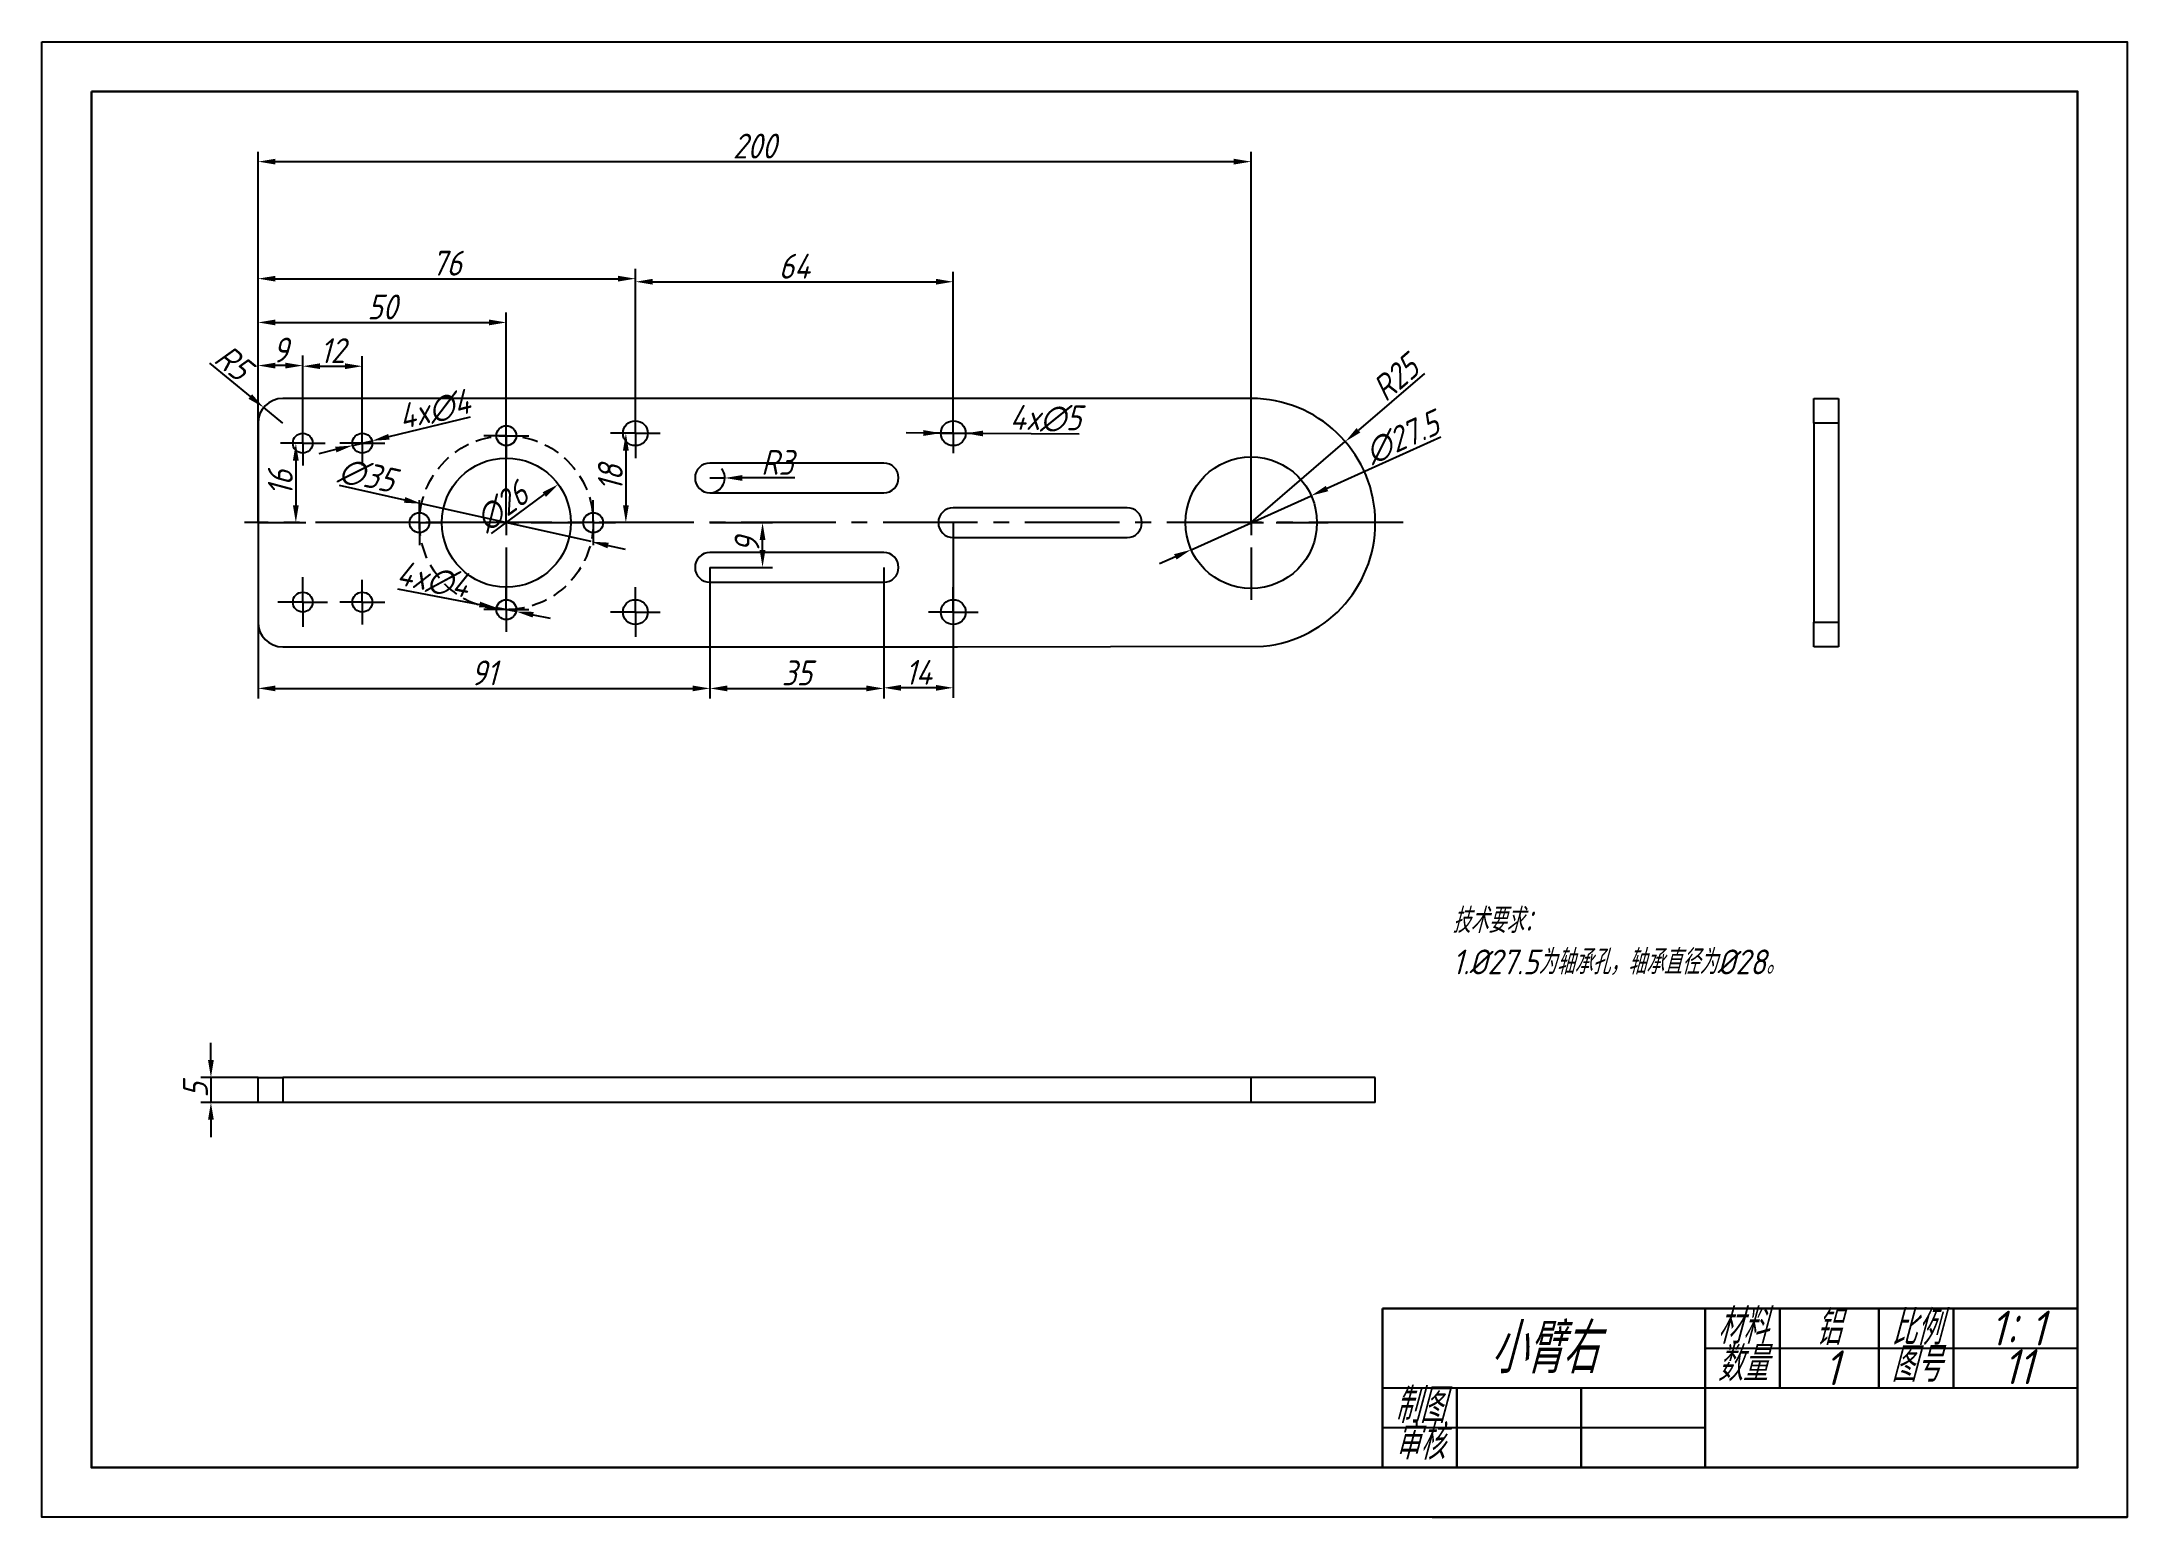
# Model space of a CAD drawing. Header units: millimetres. Extents: x 2835 to 3255, y 1592 to 1889.
import ezdxf

# ---------------------------------------------------------------- set-up
doc = ezdxf.new("R2010")
doc.units = ezdxf.units.MM
doc.linetypes.add('CENTER2', pattern=[28.575, 19.05, -3.175, 3.175, -3.175])
doc.linetypes.add('HIDDEN2', pattern=[4.7625, 3.175, -1.5875])
for name, color, linetype in [('10', 7, 'Continuous'), ('中心线', 1, 'CENTER2'), ('细实线', 3, 'Continuous'), ('虚线', 2, 'HIDDEN2')]:
    doc.layers.add(name, color=color, linetype=linetype)
doc.layers.add('粗实线', color=7, linetype='Continuous', lineweight=30)
doc.styles.get("Standard").update_dxf_attribs({"font": 'gbeitc.shx', "bigfont": 'gbcbig.shx'})
doc.dimstyles.new('ISO-25', dxfattribs={"dimtxt": 5, "dimasz": 3.5, "dimexe": 2, "dimexo": 0, "dimtad": 1, "dimdec": 0, "dimtxsty": 'Standard', "dimcen": 2.5, "dimadec": 0, "dimazin": 0, "dimtfac": 1, "dimtdec": 0, "dimtmove": 0, "dimatfit": 3, "dimfxl": 1, "dimarcsym": 0})

msp = doc.modelspace()

# ---------------------------------------------------------------- texts
at = {"layer": '细实线', "lineweight": 25, "insert": (3119.52, 1714.23), "char_height": 5, "attachment_point": 1}
msp.add_mtext_dynamic_manual_height_columns('技术要求：\\P1.%%C27.5为轴承孔，轴承直径为%%C28。', width=81.2358, gutter_width=17.5, heights=[0], dxfattribs=at)
at = {"layer": '细实线'}
for s, width, heights, insert, char_height, attachment_point in [('\\pxqc;材料', 15, [0], (3170.44, 1633.54), 7, 1), ('\\pxqc;铝', 15, [0], (3187.69, 1633.26), 7, 1), ('\\pxqc;比例', 15, [0], (3205.44, 1633.27), 7, 1), ('{\\H2.85714x;小臂右}', 65, [0], (3137.94, 1625.61), 3.5, 5), ('\\pxqc;1：1', 15, [0], (3225.86, 1633.18), 7, 1), ('\\pxqc;数量', 15, [0], (3170.44, 1626), 7, 1), ('\\pxqc;图号', 15, [0], (3205.44, 1625.89), 7, 1), ('\\pxqc;11', 15, [0], (3225.93, 1625.41), 7, 1), ('\\pxqc;1', 15, [0], (3188.42, 1625.19), 7, 1), ('\\pxqc;制图', 15, [8], (3105.44, 1617.61), 7, 1), ('\\pxqc;审核', 15, [8.61], (3105.44, 1610.23), 7, 1)]:
    msp.add_mtext_dynamic_manual_height_columns(s, width=width, gutter_width=17.5, heights=heights, dxfattribs=dict(at, insert=insert, char_height=char_height, attachment_point=attachment_point))

# ---------------------------------------------------------------- blocks, each defined once
blk = doc.blocks.new('SW_CENTERMARKSYMBOL_0')
at = {"layer": '10', "color": 0}
for p, q in [((0, 5), (0, 15.5)), ((-5, 0), (-15.5, 0)), ((0, 0), (-2.5, 0)), ((0, 0), (0, 2.5)), ((0, 0), (0, -2.5)), ((0, 0), (2.5, 0)), ((5, 0), (15.5, 0)), ((0, -5), (0, -15.5))]:
    blk.add_line(p, q, dxfattribs=at)
blk = doc.blocks.new('SW_CENTERMARKSYMBOL_1')
at = {"layer": '10', "color": 0}
for p, q in [((0, 5), (0, 15.5)), ((-5, 0), (-15.5, 0)), ((0, 0), (-2.5, 0)), ((0, 0), (0, 2.5)), ((0, 0), (0, -2.5)), ((0, 0), (2.5, 0)), ((5, 0), (15.5, 0)), ((0, -5), (0, -15.5))]:
    blk.add_line(p, q, dxfattribs=at)
blk = doc.blocks.new('SW_CENTERMARKSYMBOL_2')
at = {"layer": '10', "color": 0}
for p, q in [((0, 2.5), (0, 4.5)), ((-2.5, 0), (-4.5, 0)), ((0, 0), (-2.5, 0)), ((0, 0), (0, 2.5)), ((0, 0), (0, -2.5)), ((0, 0), (2.5, 0)), ((2.5, 0), (4.5, 0)), ((0, -2.5), (0, -4.5))]:
    blk.add_line(p, q, dxfattribs=at)
blk = doc.blocks.new('SW_CENTERMARKSYMBOL_3')
at = {"layer": '10', "color": 0}
for p, q in [((0, 2.5), (0, 5)), ((-2.5, 0), (-5, 0)), ((0, 0), (-2.5, 0)), ((0, 0), (0, 2.5)), ((0, 0), (0, -2.5)), ((0, 0), (2.5, 0)), ((2.5, 0), (5, 0)), ((0, -2.5), (0, -5))]:
    blk.add_line(p, q, dxfattribs=at)
blk = doc.blocks.new('SW_CENTERMARKSYMBOL_4')
at = {"layer": '10', "color": 0}
for p, q in [((0, 2.5), (0, 4.5)), ((-2.5, 0), (-4.5, 0)), ((0, 0), (-2.5, 0)), ((0, 0), (0, 2.5)), ((0, 0), (0, -2.5)), ((0, 0), (2.5, 0)), ((2.5, 0), (4.5, 0)), ((0, -2.5), (0, -4.5))]:
    blk.add_line(p, q, dxfattribs=at)
blk = doc.blocks.new('SW_CENTERMARKSYMBOL_5')
at = {"layer": '10', "color": 0}
for p, q in [((0, 2.5), (0, 4.5)), ((-2.5, 0), (-4.5, 0)), ((0, 0), (-2.5, 0)), ((0, 0), (0, 2.5)), ((0, 0), (0, -2.5)), ((0, 0), (2.5, 0)), ((2.5, 0), (4.5, 0)), ((0, -2.5), (0, -4.5))]:
    blk.add_line(p, q, dxfattribs=at)
blk = doc.blocks.new('SW_CENTERMARKSYMBOL_6')
at = {"layer": '10', "color": 0}
for p, q in [((0, 2.5), (0, 5)), ((-2.5, 0), (-5, 0)), ((0, 0), (-2.5, 0)), ((0, 0), (0, 2.5)), ((0, 0), (0, -2.5)), ((0, 0), (2.5, 0)), ((2.5, 0), (5, 0)), ((0, -2.5), (0, -5))]:
    blk.add_line(p, q, dxfattribs=at)
blk = doc.blocks.new('SW_CENTERMARKSYMBOL_7')
at = {"layer": '10', "color": 0}
for p, q in [((0, 2.5), (0, 4.5)), ((-2.5, 0), (-4.5, 0)), ((0, 0), (-2.5, 0)), ((0, 0), (0, 2.5)), ((0, 0), (0, -2.5)), ((0, 0), (2.5, 0)), ((2.5, 0), (4.5, 0)), ((0, -2.5), (0, -4.5))]:
    blk.add_line(p, q, dxfattribs=at)
blk = doc.blocks.new('SW_CENTERMARKSYMBOL_8')
at = {"layer": '10', "color": 0}
for p, q in [((0, 2.5), (0, 4.5)), ((-2.5, 0), (-4.5, 0)), ((0, 0), (-2.5, 0)), ((0, 0), (0, 2.5)), ((0, 0), (0, -2.5)), ((0, 0), (2.5, 0)), ((2.5, 0), (4.5, 0)), ((0, -2.5), (0, -4.5))]:
    blk.add_line(p, q, dxfattribs=at)
blk = doc.blocks.new('SW_CENTERMARKSYMBOL_9')
at = {"layer": '10', "color": 0}
for p, q in [((0, 2.5), (0, 4.5)), ((-2.5, 0), (-4.5, 0)), ((0, 0), (-2.5, 0)), ((0, 0), (0, 2.5)), ((0, 0), (0, -2.5)), ((0, 0), (2.5, 0)), ((2.5, 0), (4.5, 0)), ((0, -2.5), (0, -4.5))]:
    blk.add_line(p, q, dxfattribs=at)
blk = doc.blocks.new('SW_CENTERMARKSYMBOL_10')
at = {"layer": '10', "color": 0}
for p, q in [((0, 2.5), (0, 4.5)), ((-2.5, 0), (-4.5, 0)), ((0, 0), (-2.5, 0)), ((0, 0), (0, 2.5)), ((0, 0), (0, -2.5)), ((0, 0), (2.5, 0)), ((2.5, 0), (4.5, 0)), ((0, -2.5), (0, -4.5))]:
    blk.add_line(p, q, dxfattribs=at)
blk = doc.blocks.new('SW_CENTERMARKSYMBOL_11')
at = {"layer": '10', "color": 0}
for p, q in [((0, 2.5), (0, 5)), ((-2.5, 0), (-5, 0)), ((0, 0), (-2.5, 0)), ((0, 0), (0, 2.5)), ((0, 0), (0, -2.5)), ((0, 0), (2.5, 0)), ((2.5, 0), (5, 0)), ((0, -2.5), (0, -5))]:
    blk.add_line(p, q, dxfattribs=at)
blk = doc.blocks.new('SW_CENTERMARKSYMBOL_12')
at = {"layer": '10', "color": 0}
for p, q in [((0, 2.5), (0, 5)), ((-2.5, 0), (-5, 0)), ((0, 0), (-2.5, 0)), ((0, 0), (0, 2.5)), ((0, 0), (0, -2.5)), ((0, 0), (2.5, 0)), ((2.5, 0), (5, 0)), ((0, -2.5), (0, -5))]:
    blk.add_line(p, q, dxfattribs=at)
blk = doc.blocks.new('SW_CENTERMARKSYMBOL_13')
at = {"layer": '10', "color": 0}
for p, q in [((-2.5, 0), (-4, 0)), ((0, 0), (-2.5, 0)), ((0, 2.5), (0, 4)), ((0, 0), (0, 2.5)), ((0, 0), (0, -2.5)), ((0, 0), (2.5, 0)), ((2.5, 0), (4, 0)), ((0, -2.5), (0, -4))]:
    blk.add_line(p, q, dxfattribs=at)
blk = doc.blocks.new('*D42')
at = {"layer": 'Defpoints', "color": 0, "lineweight": 25, "transparency": 16777216}
for p in [(2898.07, 1807.34), (2901.96, 1808.28)]:
    blk.add_point(p, dxfattribs=at)
at = {"layer": '细实线', "color": 0, "lineweight": -2, "transparency": 16777216}
for p, q in [((2921.72, 1813.05), (2905.36, 1809.1)), ((2894.67, 1806.52), (2891.27, 1805.69)), ((2898.07, 1807.34), (2901.96, 1808.28))]:
    blk.add_line(p, q, dxfattribs=at)
at = {"layer": '细实线', "color": 0, "lineweight": 25, "transparency": 16777216}
for points in [[(2894.53, 1807.08), (2894.8, 1805.95), (2898.07, 1807.34)], [(2905.22, 1809.66), (2905.5, 1808.53), (2901.96, 1808.28)]]:
    blk.add_solid(points, dxfattribs=at)
at = {"layer": '细实线', "color": 0, "lineweight": 25, "transparency": 16777216, "insert": (2914.51, 1814.52), "char_height": 5, "attachment_point": 5, "rotation": 13.5675}
blk.add_mtext('4x∅4', dxfattribs=at)
blk = doc.blocks.new('*D43')
at = {"layer": 'Defpoints', "color": 0, "lineweight": 25, "transparency": 16777216}
for p in [(3016.51, 1809.83), (3021.51, 1809.79)]:
    blk.add_point(p, dxfattribs=at)
at = {"layer": '细实线', "color": 0, "lineweight": -2, "transparency": 16777216}
for p, q in [((3013.01, 1809.85), (3009.51, 1809.88)), ((3016.51, 1809.83), (3021.51, 1809.79)), ((3044.36, 1809.61), (3025.01, 1809.76))]:
    blk.add_line(p, q, dxfattribs=at)
at = {"layer": '细实线', "color": 0, "lineweight": 25, "transparency": 16777216}
for points in [[(3013.02, 1810.44), (3013.01, 1809.27), (3016.51, 1809.83)], [(3025.02, 1810.34), (3025.01, 1809.18), (3021.51, 1809.79)]]:
    blk.add_solid(points, dxfattribs=at)
at = {"layer": '细实线', "color": 0, "lineweight": 25, "transparency": 16777216, "insert": (3037.61, 1812.79), "char_height": 5, "attachment_point": 5, "rotation": 359.56}
blk.add_mtext('4x∅5', dxfattribs=at)
blk = doc.blocks.new('*D44')
at = {"layer": 'Defpoints', "color": 0, "lineweight": 25, "transparency": 16777216}
for p in [(2939.47, 1799.53), (2918.55, 1784.09)]:
    blk.add_point(p, dxfattribs=at)
at = {"layer": '细实线', "color": 0, "lineweight": -2, "transparency": 16777216}
blk.add_line((2926.05, 1789.62), (2936.66, 1797.45), dxfattribs=at)
at = {"layer": '细实线', "color": 0, "lineweight": 25, "transparency": 16777216}
blk.add_solid([(2936.31, 1797.92), (2937, 1796.98), (2939.47, 1799.53)], dxfattribs=at)
at = {"layer": '细实线', "color": 0, "lineweight": 25, "transparency": 16777216, "insert": (2928.09, 1795.01), "char_height": 5, "attachment_point": 5, "rotation": 36.4265}
blk.add_mtext('∅26', dxfattribs=at)
blk = doc.blocks.new('*D45')
at = {"layer": 'Defpoints', "color": 0, "lineweight": 25, "transparency": 16777216}
for p in [(2927.05, 1774.68), (2930.98, 1773.93)]:
    blk.add_point(p, dxfattribs=at)
at = {"layer": '细实线', "color": 0, "lineweight": -2, "transparency": 16777216}
for p, q in [((2907.07, 1778.48), (2923.61, 1775.33)), ((2930.98, 1773.93), (2927.05, 1774.68)), ((2934.42, 1773.28), (2937.86, 1772.62))]:
    blk.add_line(p, q, dxfattribs=at)
at = {"layer": '细实线', "color": 0, "lineweight": 25, "transparency": 16777216}
for points in [[(2923.72, 1775.91), (2923.5, 1774.76), (2927.05, 1774.68)], [(2934.53, 1773.85), (2934.31, 1772.71), (2930.98, 1773.93)]]:
    blk.add_solid(points, dxfattribs=at)
at = {"layer": '细实线', "color": 0, "lineweight": 25, "transparency": 16777216, "insert": (2914.21, 1780.3), "char_height": 5, "attachment_point": 5, "rotation": 349.2284}
blk.add_mtext('4x∅4', dxfattribs=at)
blk = doc.blocks.new('*D46')
at = {"layer": 'Defpoints', "color": 0, "lineweight": 25, "transparency": 16777216}
for p in [(3091.1, 1797.24), (3066.93, 1786.37)]:
    blk.add_point(p, dxfattribs=at)
at = {"layer": '细实线', "color": 0, "lineweight": -2, "transparency": 16777216}
for p, q in [((3117.22, 1808.99), (3094.29, 1798.68)), ((3066.93, 1786.37), (3091.1, 1797.24)), ((3063.74, 1784.94), (3060.55, 1783.5))]:
    blk.add_line(p, q, dxfattribs=at)
at = {"layer": '细实线', "color": 0, "lineweight": 25, "transparency": 16777216}
for points in [[(3094.05, 1799.21), (3094.53, 1798.14), (3091.1, 1797.24)], [(3063.5, 1785.47), (3063.98, 1784.4), (3066.93, 1786.37)]]:
    blk.add_solid(points, dxfattribs=at)
at = {"layer": '细实线', "color": 0, "lineweight": 25, "transparency": 16777216, "insert": (3109.43, 1808.91), "char_height": 5, "attachment_point": 5, "rotation": 24.2167}
blk.add_mtext('∅27.5', dxfattribs=at)
blk = doc.blocks.new('*D47')
at = {"layer": 'Defpoints', "color": 0, "lineweight": 25, "transparency": 16777216}
for p in [(3097.96, 1808.12), (3079.01, 1791.81)]:
    blk.add_point(p, dxfattribs=at)
at = {"layer": '细实线', "color": 0, "lineweight": -2, "transparency": 16777216}
for p, q in [((3113.9, 1821.85), (3100.61, 1810.4)), ((3079.01, 1791.81), (3097.96, 1808.12))]:
    blk.add_line(p, q, dxfattribs=at)
at = {"layer": '细实线', "color": 0, "lineweight": 25, "transparency": 16777216}
blk.add_solid([(3100.23, 1810.85), (3100.99, 1809.96), (3097.96, 1808.12)], dxfattribs=at)
at = {"layer": '细实线', "color": 0, "lineweight": 25, "transparency": 16777216, "insert": (3108.07, 1820.95), "char_height": 5, "attachment_point": 5, "rotation": 40.7328}
blk.add_mtext('R25', dxfattribs=at)
blk = doc.blocks.new('*D48')
at = {"layer": 'Defpoints', "color": 0, "lineweight": 25, "transparency": 16777216}
for p in [(2880.15, 1814.98), (2884.01, 1811.81)]:
    blk.add_point(p, dxfattribs=at)
at = {"layer": '细实线', "color": 0, "lineweight": -2, "transparency": 16777216}
for p, q in [((2869.26, 1823.91), (2877.44, 1817.2)), ((2884.01, 1811.81), (2880.15, 1814.98))]:
    blk.add_line(p, q, dxfattribs=at)
at = {"layer": '细实线', "color": 0, "lineweight": 25, "transparency": 16777216}
blk.add_solid([(2877.81, 1817.65), (2877.07, 1816.75), (2880.15, 1814.98)], dxfattribs=at)
at = {"layer": '细实线', "color": 0, "lineweight": 25, "transparency": 16777216, "insert": (2873.98, 1824.08), "char_height": 5, "attachment_point": 5, "rotation": 320.6195}
blk.add_mtext('R5', dxfattribs=at)
blk = doc.blocks.new('*D49')
at = {"layer": 'Defpoints', "color": 0, "lineweight": 25, "transparency": 16777216}
for p in [(2929.01, 1832.11), (2879.01, 1791.81), (2929.01, 1791.81)]:
    blk.add_point(p, dxfattribs=at)
at = {"layer": '细实线', "color": 0, "lineweight": -2, "transparency": 16777216}
for p, q in [((2879.01, 1791.81), (2879.01, 1834.11)), ((2882.51, 1832.11), (2925.51, 1832.11)), ((2929.01, 1791.81), (2929.01, 1834.11))]:
    blk.add_line(p, q, dxfattribs=at)
at = {"layer": '细实线', "color": 0, "lineweight": 25, "transparency": 16777216}
for points in [[(2882.51, 1832.69), (2882.51, 1831.53), (2879.01, 1832.11)], [(2925.51, 1832.69), (2925.51, 1831.53), (2929.01, 1832.11)]]:
    blk.add_solid(points, dxfattribs=at)
at = {"layer": '细实线', "color": 0, "lineweight": 25, "transparency": 16777216, "insert": (2904.01, 1835.23), "char_height": 5, "attachment_point": 5}
blk.add_mtext('50', dxfattribs=at)
blk = doc.blocks.new('*D50')
at = {"layer": 'Defpoints', "color": 0, "lineweight": 25, "transparency": 16777216}
for p in [(2955.01, 1840.92), (2955.01, 1809.81), (2879.01, 1791.81)]:
    blk.add_point(p, dxfattribs=at)
at = {"layer": '细实线', "color": 0, "lineweight": -2, "transparency": 16777216}
for p, q in [((2879.01, 1791.81), (2879.01, 1842.92)), ((2882.51, 1840.92), (2951.51, 1840.92)), ((2955.01, 1809.81), (2955.01, 1842.92))]:
    blk.add_line(p, q, dxfattribs=at)
at = {"layer": '细实线', "color": 0, "lineweight": 25, "transparency": 16777216}
for points in [[(2882.51, 1841.5), (2882.51, 1840.34), (2879.01, 1840.92)], [(2951.51, 1841.5), (2951.51, 1840.34), (2955.01, 1840.92)]]:
    blk.add_solid(points, dxfattribs=at)
at = {"layer": '细实线', "color": 0, "lineweight": 25, "transparency": 16777216, "insert": (2917.01, 1844.04), "char_height": 5, "attachment_point": 5}
blk.add_mtext('76', dxfattribs=at)
blk = doc.blocks.new('*D51')
at = {"layer": 'Defpoints', "color": 0, "lineweight": 25, "transparency": 16777216}
for p in [(3079.01, 1864.48), (2879.01, 1791.81), (3079.01, 1791.81)]:
    blk.add_point(p, dxfattribs=at)
at = {"layer": '细实线', "color": 0, "lineweight": -2, "transparency": 16777216}
for p, q in [((2879.01, 1791.81), (2879.01, 1866.48)), ((3079.01, 1791.81), (3079.01, 1866.48)), ((2882.51, 1864.48), (3075.51, 1864.48))]:
    blk.add_line(p, q, dxfattribs=at)
at = {"layer": '细实线', "color": 0, "lineweight": 25, "transparency": 16777216}
for points in [[(2882.51, 1865.06), (2882.51, 1863.9), (2879.01, 1864.48)], [(3075.51, 1865.06), (3075.51, 1863.9), (3079.01, 1864.48)]]:
    blk.add_solid(points, dxfattribs=at)
at = {"layer": '细实线', "color": 0, "lineweight": 25, "transparency": 16777216, "insert": (2979.01, 1867.61), "char_height": 5, "attachment_point": 5}
blk.add_mtext('200', dxfattribs=at)
blk = doc.blocks.new('*D52')
at = {"layer": 'Defpoints', "color": 0, "lineweight": 25, "transparency": 16777216}
for p in [(3019.01, 1840.3), (2955.01, 1809.81), (3019.01, 1809.81)]:
    blk.add_point(p, dxfattribs=at)
at = {"layer": '细实线', "color": 0, "lineweight": -2, "transparency": 16777216}
for p, q in [((2955.01, 1809.81), (2955.01, 1842.3)), ((2958.51, 1840.3), (3015.51, 1840.3)), ((3019.01, 1809.81), (3019.01, 1842.3))]:
    blk.add_line(p, q, dxfattribs=at)
at = {"layer": '细实线', "color": 0, "lineweight": 25, "transparency": 16777216}
for points in [[(2958.51, 1840.89), (2958.51, 1839.72), (2955.01, 1840.3)], [(3015.51, 1840.89), (3015.51, 1839.72), (3019.01, 1840.3)]]:
    blk.add_solid(points, dxfattribs=at)
at = {"layer": '细实线', "color": 0, "lineweight": 25, "transparency": 16777216, "insert": (2987.01, 1843.43), "char_height": 5, "attachment_point": 5}
blk.add_mtext('64', dxfattribs=at)
blk = doc.blocks.new('*D53')
at = {"layer": 'Defpoints', "color": 0, "lineweight": 25, "transparency": 16777216}
for p in [(2879.01, 1791.81), (2970.01, 1782.81), (2970.01, 1758.45)]:
    blk.add_point(p, dxfattribs=at)
at = {"layer": '细实线', "color": 0, "lineweight": -2, "transparency": 16777216}
for p, q in [((2879.01, 1791.81), (2879.01, 1756.45)), ((2970.01, 1782.81), (2970.01, 1756.45)), ((2882.51, 1758.45), (2966.51, 1758.45))]:
    blk.add_line(p, q, dxfattribs=at)
at = {"layer": '细实线', "color": 0, "lineweight": 25, "transparency": 16777216}
for points in [[(2882.51, 1759.03), (2882.51, 1757.87), (2879.01, 1758.45)], [(2966.51, 1759.03), (2966.51, 1757.87), (2970.01, 1758.45)]]:
    blk.add_solid(points, dxfattribs=at)
at = {"layer": '细实线', "color": 0, "lineweight": 25, "transparency": 16777216, "insert": (2924.51, 1761.57), "char_height": 5, "attachment_point": 5}
blk.add_mtext('91', dxfattribs=at)
blk = doc.blocks.new('*D54')
at = {"layer": 'Defpoints', "color": 0, "lineweight": 25, "transparency": 16777216}
for p in [(2970.01, 1782.81), (3005.01, 1782.81), (3005.01, 1758.44)]:
    blk.add_point(p, dxfattribs=at)
at = {"layer": '细实线', "color": 0, "lineweight": -2, "transparency": 16777216}
for p, q in [((2970.01, 1782.81), (2970.01, 1756.44)), ((3005.01, 1782.81), (3005.01, 1756.44)), ((2973.51, 1758.44), (3001.51, 1758.44))]:
    blk.add_line(p, q, dxfattribs=at)
at = {"layer": '细实线', "color": 0, "lineweight": 25, "transparency": 16777216}
for points in [[(2973.51, 1759.03), (2973.51, 1757.86), (2970.01, 1758.44)], [(3001.51, 1759.03), (3001.51, 1757.86), (3005.01, 1758.44)]]:
    blk.add_solid(points, dxfattribs=at)
at = {"layer": '细实线', "color": 0, "lineweight": 25, "transparency": 16777216, "insert": (2987.51, 1761.57), "char_height": 5, "attachment_point": 5}
blk.add_mtext('35', dxfattribs=at)
blk = doc.blocks.new('*D56')
at = {"layer": 'Defpoints', "color": 0, "lineweight": 25, "transparency": 16777216}
for p in [(2879.01, 1823.43), (2888.01, 1807.81), (2879.01, 1791.81)]:
    blk.add_point(p, dxfattribs=at)
at = {"layer": '细实线', "color": 0, "lineweight": -2, "transparency": 16777216}
for p, q in [((2879.01, 1791.81), (2879.01, 1825.43)), ((2884.51, 1823.43), (2882.51, 1823.43)), ((2888.01, 1807.81), (2888.01, 1825.43))]:
    blk.add_line(p, q, dxfattribs=at)
at = {"layer": '细实线', "color": 0, "lineweight": 25, "transparency": 16777216}
for points in [[(2882.51, 1824.01), (2882.51, 1822.84), (2879.01, 1823.43)], [(2884.51, 1824.01), (2884.51, 1822.84), (2888.01, 1823.43)]]:
    blk.add_solid(points, dxfattribs=at)
at = {"layer": '细实线', "color": 0, "lineweight": 25, "transparency": 16777216, "insert": (2883.51, 1826.55), "char_height": 5, "attachment_point": 5}
blk.add_mtext('9', dxfattribs=at)
blk = doc.blocks.new('*D57')
at = {"layer": 'Defpoints', "color": 0, "lineweight": 25, "transparency": 16777216}
for p in [(2900.01, 1823.3), (2888.01, 1807.81), (2900.01, 1807.81)]:
    blk.add_point(p, dxfattribs=at)
at = {"layer": '细实线', "color": 0, "lineweight": -2, "transparency": 16777216}
for p, q in [((2888.01, 1807.81), (2888.01, 1825.3)), ((2891.51, 1823.3), (2896.51, 1823.3)), ((2900.01, 1807.81), (2900.01, 1825.3))]:
    blk.add_line(p, q, dxfattribs=at)
at = {"layer": '细实线', "color": 0, "lineweight": 25, "transparency": 16777216}
for points in [[(2891.51, 1823.88), (2891.51, 1822.72), (2888.01, 1823.3)], [(2896.51, 1823.88), (2896.51, 1822.72), (2900.01, 1823.3)]]:
    blk.add_solid(points, dxfattribs=at)
at = {"layer": '细实线', "color": 0, "lineweight": 25, "transparency": 16777216, "insert": (2894.01, 1826.43), "char_height": 5, "attachment_point": 5}
blk.add_mtext('12', dxfattribs=at)
blk = doc.blocks.new('*D58')
at = {"layer": 'Defpoints', "color": 0, "lineweight": 25, "transparency": 16777216}
for p in [(2888.01, 1807.81), (2879.01, 1791.81), (2886.62, 1791.81)]:
    blk.add_point(p, dxfattribs=at)
at = {"layer": '细实线', "color": 0, "lineweight": -2, "transparency": 16777216}
for p, q in [((2888.01, 1807.81), (2884.62, 1807.81)), ((2886.62, 1804.31), (2886.62, 1795.31)), ((2879.01, 1791.81), (2888.62, 1791.81))]:
    blk.add_line(p, q, dxfattribs=at)
at = {"layer": '细实线', "color": 0, "lineweight": 25, "transparency": 16777216}
for points in [[(2886.03, 1804.31), (2887.2, 1804.31), (2886.62, 1807.81)], [(2886.03, 1795.31), (2887.2, 1795.31), (2886.62, 1791.81)]]:
    blk.add_solid(points, dxfattribs=at)
at = {"layer": '细实线', "color": 0, "lineweight": 25, "transparency": 16777216, "insert": (2883.49, 1799.81), "char_height": 5, "attachment_point": 5, "rotation": 90}
blk.add_mtext('16', dxfattribs=at)
blk = doc.blocks.new('*D59')
at = {"layer": 'Defpoints', "color": 0, "lineweight": 25, "transparency": 16777216}
for p in [(2955.01, 1809.81), (2953.08, 1791.81), (2955.01, 1791.81)]:
    blk.add_point(p, dxfattribs=at)
at = {"layer": '细实线', "color": 0, "lineweight": -2, "transparency": 16777216}
for p, q in [((2955.01, 1809.81), (2951.08, 1809.81)), ((2953.08, 1806.31), (2953.08, 1795.31)), ((2955.01, 1791.81), (2951.08, 1791.81))]:
    blk.add_line(p, q, dxfattribs=at)
at = {"layer": '细实线', "color": 0, "lineweight": 25, "transparency": 16777216}
for points in [[(2952.5, 1806.31), (2953.67, 1806.31), (2953.08, 1809.81)], [(2952.5, 1795.31), (2953.67, 1795.31), (2953.08, 1791.81)]]:
    blk.add_solid(points, dxfattribs=at)
at = {"layer": '细实线', "color": 0, "lineweight": 25, "transparency": 16777216, "insert": (2949.96, 1800.81), "char_height": 5, "attachment_point": 5, "rotation": 90}
blk.add_mtext('18', dxfattribs=at)
blk = doc.blocks.new('*D60')
at = {"layer": 'Defpoints', "color": 0, "lineweight": 25, "transparency": 16777216}
for p in [(2970.01, 1791.81), (2980.61, 1791.81), (2970.01, 1782.81)]:
    blk.add_point(p, dxfattribs=at)
at = {"layer": '细实线', "color": 0, "lineweight": -2, "transparency": 16777216}
for p, q in [((2970.01, 1791.81), (2982.61, 1791.81)), ((2980.61, 1786.31), (2980.61, 1788.31)), ((2970.01, 1782.81), (2982.61, 1782.81))]:
    blk.add_line(p, q, dxfattribs=at)
at = {"layer": '细实线', "color": 0, "lineweight": 25, "transparency": 16777216}
for points in [[(2980.02, 1788.31), (2981.19, 1788.31), (2980.61, 1791.81)], [(2980.02, 1786.31), (2981.19, 1786.31), (2980.61, 1782.81)]]:
    blk.add_solid(points, dxfattribs=at)
at = {"layer": '细实线', "color": 0, "lineweight": 25, "transparency": 16777216, "insert": (2977.48, 1787.31), "char_height": 5, "attachment_point": 5, "rotation": 90}
blk.add_mtext('9', dxfattribs=at)
blk = doc.blocks.new('*D61')
at = {"layer": 'Defpoints', "color": 0, "lineweight": 25, "transparency": 16777216}
for p in [(2970.01, 1800.81), (2973.01, 1800.81)]:
    blk.add_point(p, dxfattribs=at)
at = {"layer": '细实线', "color": 0, "lineweight": -2, "transparency": 16777216}
for p, q in [((2970.01, 1800.81), (2973.01, 1800.81)), ((2987.1, 1800.81), (2976.51, 1800.81))]:
    blk.add_line(p, q, dxfattribs=at)
blk.add_arc((2970.01, 1800.81), 3, 270, 38.1972, dxfattribs=at)
at = {"layer": '细实线', "color": 0, "lineweight": 25, "transparency": 16777216}
blk.add_solid([(2976.51, 1801.39), (2976.51, 1800.22), (2973.01, 1800.81)], dxfattribs=at)
at = {"layer": '细实线', "color": 0, "lineweight": 25, "transparency": 16777216, "insert": (2983.56, 1803.93), "char_height": 5, "attachment_point": 5}
blk.add_mtext('R3', dxfattribs=at)
blk = doc.blocks.new('*D62')
at = {"layer": 'Defpoints', "color": 0, "lineweight": 25, "transparency": 16777216}
for p in [(3019.01, 1791.81), (3005.01, 1782.81), (3005.01, 1758.57)]:
    blk.add_point(p, dxfattribs=at)
at = {"layer": '细实线', "color": 0, "lineweight": -2, "transparency": 16777216}
for p, q in [((3019.01, 1791.81), (3019.01, 1756.57)), ((3005.01, 1782.81), (3005.01, 1756.57)), ((3015.51, 1758.57), (3008.51, 1758.57))]:
    blk.add_line(p, q, dxfattribs=at)
at = {"layer": '细实线', "color": 0, "lineweight": 25, "transparency": 16777216}
for points in [[(3008.51, 1759.15), (3008.51, 1757.98), (3005.01, 1758.57)], [(3015.51, 1759.15), (3015.51, 1757.98), (3019.01, 1758.57)]]:
    blk.add_solid(points, dxfattribs=at)
at = {"layer": '细实线', "color": 0, "lineweight": 25, "transparency": 16777216, "insert": (3012.01, 1761.69), "char_height": 5, "attachment_point": 5}
blk.add_mtext('14', dxfattribs=at)
blk = doc.blocks.new('*D63')
at = {"layer": 'Defpoints', "color": 0, "lineweight": 25, "transparency": 16777216}
for p in [(2911.94, 1795.62), (2946.09, 1787.99)]:
    blk.add_point(p, dxfattribs=at)
at = {"layer": '细实线', "color": 0, "lineweight": -2, "transparency": 16777216}
for p, q in [((2895.35, 1799.33), (2908.52, 1796.39)), ((2946.09, 1787.99), (2911.94, 1795.62)), ((2949.51, 1787.22), (2952.92, 1786.46))]:
    blk.add_line(p, q, dxfattribs=at)
at = {"layer": '细实线', "color": 0, "lineweight": 25, "transparency": 16777216}
for points in [[(2908.65, 1796.96), (2908.39, 1795.82), (2911.94, 1795.62)], [(2949.64, 1787.79), (2949.38, 1786.66), (2946.09, 1787.99)]]:
    blk.add_solid(points, dxfattribs=at)
at = {"layer": '细实线', "color": 0, "lineweight": 25, "transparency": 16777216, "insert": (2900.91, 1801.29), "char_height": 5, "attachment_point": 5, "rotation": 347.3981}
blk.add_mtext('∅35', dxfattribs=at)
blk = doc.blocks.new('*D64')
at = {"layer": 'Defpoints', "color": 0, "lineweight": 25, "transparency": 16777216}
for p in [(2879.01, 1680.12), (2869.52, 1675.12), (2879.01, 1675.12)]:
    blk.add_point(p, dxfattribs=at)
at = {"layer": '细实线', "color": 0, "lineweight": -2, "transparency": 16777216}
for p, q in [((2869.52, 1683.62), (2869.52, 1687.12)), ((2879.01, 1680.12), (2867.52, 1680.12)), ((2869.52, 1680.12), (2869.52, 1675.12)), ((2879.01, 1675.12), (2867.52, 1675.12)), ((2869.52, 1671.62), (2869.52, 1668.12))]:
    blk.add_line(p, q, dxfattribs=at)
at = {"layer": '细实线', "color": 0, "lineweight": 25, "transparency": 16777216}
for points in [[(2868.94, 1683.62), (2870.1, 1683.62), (2869.52, 1680.12)], [(2868.94, 1671.62), (2870.1, 1671.62), (2869.52, 1675.12)]]:
    blk.add_solid(points, dxfattribs=at)
at = {"layer": '细实线', "color": 0, "lineweight": 25, "transparency": 16777216, "insert": (2866.4, 1677.62), "char_height": 5, "attachment_point": 5, "rotation": 90}
blk.add_mtext('5', dxfattribs=at)

# ---------------------------------------------------------------- dimensions: what is measured, and where the dimension line sits
at = {"layer": '细实线', "lineweight": 25}
for base, p1, p2, picture, middle in [((3079.01, 1864.48), (2879.01, 1791.81), (3079.01, 1791.81), '*D51', (2979.01, 1867.61)), ((2955.01, 1840.92), (2879.01, 1791.81), (2955.01, 1809.81), '*D50', (2917.01, 1844.04)), ((3019.01, 1840.3), (2955.01, 1809.81), (3019.01, 1809.81), '*D52', (2987.01, 1843.43)), ((2929.01, 1832.11), (2879.01, 1791.81), (2929.01, 1791.81), '*D49', (2904.01, 1835.23)), ((2879.01, 1823.43), (2888.01, 1807.81), (2879.01, 1791.81), '*D56', (2883.51, 1826.55)), ((2900.01, 1823.3), (2888.01, 1807.81), (2900.01, 1807.81), '*D57', (2894.01, 1826.43)), ((2970.01, 1758.45), (2879.01, 1791.81), (2970.01, 1782.81), '*D53', (2924.51, 1761.57)), ((3005.01, 1758.57), (3019.01, 1791.81), (3005.01, 1782.81), '*D62', (3012.01, 1761.69)), ((3005.01, 1758.44), (2970.01, 1782.81), (3005.01, 1782.81), '*D54', (2987.51, 1761.57))]:
    dim = msp.add_linear_dim(base=base, p1=p1, p2=p2, dimstyle='ISO-25', dxfattribs=at)
    dim.commit()
    dim.dimension.update_dxf_attribs({"geometry": picture, "text_midpoint": middle})
for center, mpoint, picture, middle in [((2884.01, 1811.81), (2880.15, 1814.98), '*D48', (2873.98, 1824.08)), ((2970.01, 1800.81), (2973.01, 1800.81), '*D61', (2983.56, 1803.93))]:
    dim = msp.add_radius_dim(center=center, mpoint=mpoint, dimstyle='ISO-25', dxfattribs=at)
    dim.commit()
    dim.dimension.update_dxf_attribs({"geometry": picture, "text_midpoint": middle})
dim = msp.add_radius_dim(center=(3079.01, 1791.81), mpoint=(3097.96, 1808.12), dimstyle='ISO-25', dxfattribs=at)
dim.commit()
dim.dimension.update_dxf_attribs({"geometry": '*D47', "text_midpoint": (3110.11, 1818.59), "dimtype": 164})
for p1, p2, picture, middle in [((2898.07, 1807.34), (2901.96, 1808.28), '*D42', (2914.51, 1814.52)), ((2930.98, 1773.93), (2927.05, 1774.68), '*D45', (2914.21, 1780.3))]:
    dim = msp.add_diameter_dim_2p(p1=p1, p2=p2, text='4x<>', dimstyle='ISO-25', dxfattribs=at)
    dim.commit()
    dim.dimension.update_dxf_attribs({"geometry": picture, "text_midpoint": middle})
for p1, p2, text, picture, middle in [((3016.51, 1809.83), (3021.51, 1809.79), '4x<>', '*D43', (3037.59, 1809.66)), ((3066.9301, 1786.371), (3091.0981, 1797.241), '<>.5', '*D46', (3110.7091, 1806.0614))]:
    dim = msp.add_diameter_dim_2p(p1=p1, p2=p2, text=text, dimstyle='ISO-25', dxfattribs=at)
    dim.commit()
    dim.dimension.update_dxf_attribs({"geometry": picture, "text_midpoint": middle, "dimtype": 163})
for base, p1, p2, picture, middle in [((2886.62, 1791.81), (2888.01, 1807.81), (2879.01, 1791.81), '*D58', (2883.49, 1799.81)), ((2953.08, 1791.81), (2955.01, 1809.81), (2955.01, 1791.81), '*D59', (2949.96, 1800.81)), ((2980.61, 1791.81), (2970.01, 1782.81), (2970.01, 1791.81), '*D60', (2977.48, 1787.31)), ((2869.52, 1675.12), (2879.01, 1680.12), (2879.01, 1675.12), '*D64', (2866.4, 1677.62))]:
    dim = msp.add_linear_dim(base=base, p1=p1, p2=p2, angle=90, dimstyle='ISO-25', dxfattribs=at)
    dim.commit()
    dim.dimension.update_dxf_attribs({"geometry": picture, "text_midpoint": middle})
dim = msp.add_diameter_dim_2p(p1=(2946.09, 1787.99), p2=(2911.94, 1795.62), dimstyle='ISO-25', dxfattribs=at)
dim.commit()
dim.dimension.update_dxf_attribs({"geometry": '*D63', "text_midpoint": (2900.91, 1801.29)})
dim = msp.add_diameter_dim_2p(p1=(2918.55, 1784.09), p2=(2939.47, 1799.53), dimstyle='ISO-25', dxfattribs=at)
dim.commit()
dim.dimension.update_dxf_attribs({"geometry": '*D44', "text_midpoint": (2929.94, 1792.49), "dimtype": 163})

# ---------------------------------------------------------------- linework, layer by layer
at = {"color": 7, "linetype": 'Continuous', "lineweight": 25}
for p, q in [((3079.01, 1816.81), (2884.01, 1816.81)), ((3192.3, 1811.81), (3192.3, 1816.81)), ((3192.3, 1816.81), (3197.3, 1816.81)), ((3197.3, 1816.81), (3197.3, 1811.81)), ((2879.01, 1811.81), (2879.01, 1771.81)), ((3197.3, 1811.81), (3192.3, 1811.81)), ((3192.3, 1811.81), (3192.3, 1771.81)), ((3197.3, 1811.81), (3197.3, 1771.81)), ((3005.01, 1803.81), (2970.01, 1803.81)), ((2970.01, 1797.81), (3005.01, 1797.81)), ((3054.01, 1794.81), (3019.01, 1794.81)), ((3005.01, 1785.81), (2970.01, 1785.81)), ((3019.01, 1788.81), (3054.01, 1788.81)), ((2970.01, 1779.81), (3005.01, 1779.81)), ((3192.3, 1771.81), (3197.3, 1771.81)), ((3192.3, 1766.81), (3192.3, 1771.81)), ((3197.3, 1771.81), (3197.3, 1766.81)), ((2884.01, 1766.81), (3019.88, 1766.81)), ((3019.88, 1766.81), (3081.5, 1766.93)), ((3197.3, 1766.81), (3192.3, 1766.81)), ((2879.01, 1675.12), (2879.01, 1680.12)), ((2879.01, 1680.12), (2884.01, 1680.12)), ((2884.01, 1680.12), (2884.01, 1675.12)), ((3079.01, 1680.12), (2884.01, 1680.12)), ((3079.01, 1675.12), (3079.01, 1680.12)), ((3104.01, 1680.12), (3079.01, 1680.12)), ((3104.01, 1675.12), (3104.01, 1680.12)), ((2884.01, 1675.12), (2879.01, 1675.12)), ((3079.01, 1675.12), (2884.01, 1675.12)), ((3104.01, 1675.12), (3079.01, 1675.12))]:
    msp.add_line(p, q, dxfattribs=at)
for centre, radius in [((2929.01, 1809.31), 2), ((2955.01, 1809.81), 2.5), ((3019.01, 1809.81), 2.5), ((2888.01, 1807.81), 2), ((2900.01, 1807.81), 2), ((2929.01, 1791.81), 13), ((3079.01, 1791.81), 13.25), ((2911.51, 1791.81), 2), ((2946.51, 1791.81), 2), ((2888.01, 1775.81), 2), ((2900.01, 1775.81), 2), ((2929.01, 1774.31), 2), ((2955.01, 1773.81), 2.5), ((3019.01, 1773.81), 2.5)]:
    msp.add_circle(centre, radius, dxfattribs=at)
for centre, radius, start, end in [((2884.01, 1811.81), 5, 90, 180), ((3079.01, 1791.81), 25, 275.7173, 90), ((2970.01, 1800.81), 3, 90, 270), ((3005.01, 1800.81), 3, 270, 90), ((3019.01, 1791.81), 3, 90, 270), ((3054.01, 1791.81), 3, 270, 90), ((2970.01, 1782.81), 3, 90, 270), ((3005.01, 1782.81), 3, 270, 90), ((2884.01, 1771.81), 5, 180, 270)]:
    msp.add_arc(centre, radius, start, end, dxfattribs=at)
at = {"layer": '中心线', "lineweight": 25}
msp.add_line((3109.64, 1791.81), (2876.29, 1791.81), dxfattribs=at)
at = {"layer": '粗实线'}
for p, q in [((3245.44, 1633.61), (3105.44, 1633.61)), ((3105.44, 1633.61), (3105.44, 1601.61)), ((3170.44, 1633.61), (3170.44, 1601.61)), ((3185.44, 1633.61), (3185.44, 1617.61)), ((3205.44, 1633.61), (3205.44, 1617.61)), ((3220.44, 1633.61), (3220.44, 1617.61)), ((3120.44, 1617.61), (3120.44, 1601.61)), ((3145.44, 1617.61), (3145.44, 1601.61)), ((3105.44, 1601.61), (3245.44, 1601.61))]:
    msp.add_line(p, q, dxfattribs=at)
msp.add_lwpolyline([(2845.44, 1878.61), (3245.44, 1878.61), (3245.44, 1601.61), (2845.44, 1601.61)], close=True, dxfattribs=at)
at = {"layer": '细实线'}
for p, q in [((3245.44, 1625.61), (3170.44, 1625.61)), ((3255.44, 1623.61), (3255.44, 1591.61)), ((3245.44, 1617.61), (3105.44, 1617.61)), ((3170.44, 1609.61), (3105.44, 1609.61)), ((3115.44, 1591.61), (3255.44, 1591.61))]:
    msp.add_line(p, q, dxfattribs=at)
msp.add_lwpolyline([(2835.44, 1888.61), (3255.44, 1888.61), (3255.44, 1591.61), (2835.44, 1591.61)], close=True, dxfattribs=at)
at = {"layer": '虚线', "lineweight": 25}
msp.add_circle((2929.01, 1791.81), 17.5, dxfattribs=at)

# ---------------------------------------------------------------- block references
at = {"layer": '中心线'}
for name, p in [('SW_CENTERMARKSYMBOL_12', (2955.01, 1809.81)), ('SW_CENTERMARKSYMBOL_4', (2888.01, 1807.81)), ('SW_CENTERMARKSYMBOL_8', (2900.01, 1807.81)), ('SW_CENTERMARKSYMBOL_2', (2929.01, 1809.31)), ('SW_CENTERMARKSYMBOL_13', (3019.01, 1809.81)), ('SW_CENTERMARKSYMBOL_1', (2929.01, 1791.81)), ('SW_CENTERMARKSYMBOL_0', (3079.01, 1791.81)), ('SW_CENTERMARKSYMBOL_10', (2911.51, 1791.81)), ('SW_CENTERMARKSYMBOL_5', (2946.51, 1791.81)), ('SW_CENTERMARKSYMBOL_11', (2888.01, 1775.81)), ('SW_CENTERMARKSYMBOL_9', (2900.01, 1775.81)), ('SW_CENTERMARKSYMBOL_7', (2929.01, 1774.31)), ('SW_CENTERMARKSYMBOL_6', (2955.01, 1773.81)), ('SW_CENTERMARKSYMBOL_3', (3019.01, 1773.81))]:
    msp.add_blockref(name, p, dxfattribs=at)

msp.set_redraw_order([(e.dxf.handle, doc.entitydb.next_handle()) for e in msp.query("TEXT MTEXT ATTDEF DIMENSION ARC_DIMENSION")])  # texts and dimensions are drawn at this point

doc.saveas('drawing.dxf')
